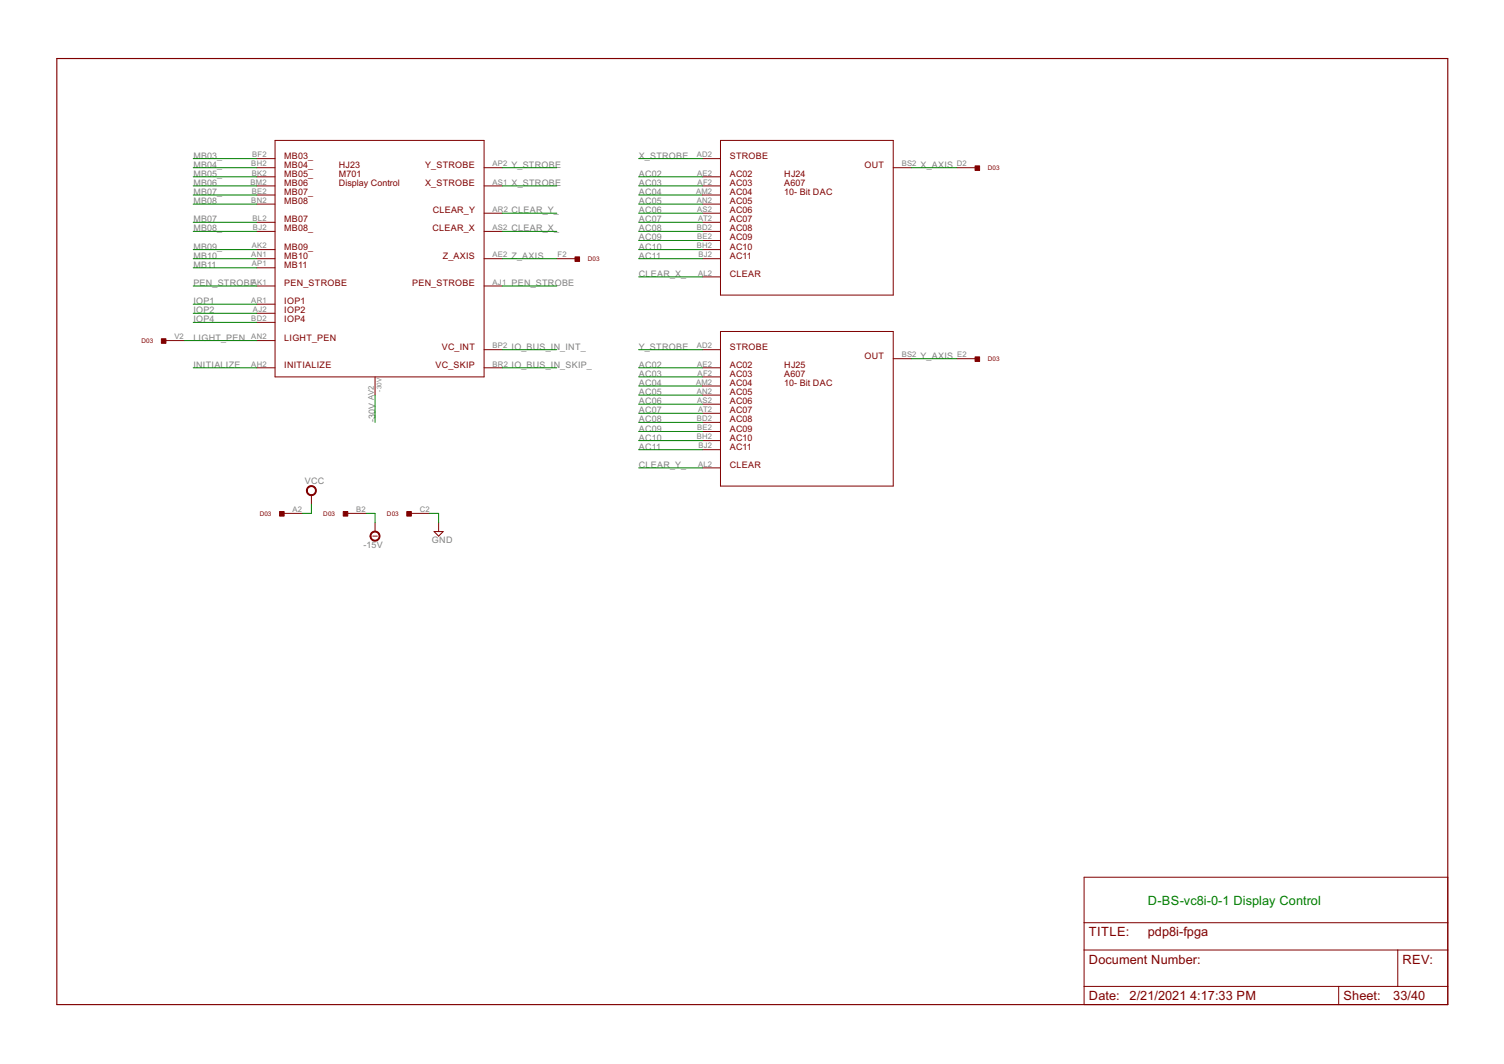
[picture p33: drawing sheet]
<svg xmlns="http://www.w3.org/2000/svg" width="420mm" height="297mm" viewBox="0 0 420 297" stroke-linecap="round" stroke-linejoin="round" font-family="sans-serif">
<defs><g id="words">
<text font-size="4" fill="#008000" x="320.7" y="252.5">D-BS-vc8i-0-1 Display Control</text>
<g font-size="4" fill="#800000">
<text x="304.2" y="261.4">TITLE:</text>
<text x="320.6" y="261.4">pdp8i-fpga</text>
<text x="304.2" y="269">Document Number:</text>
<text x="391.8" y="269">REV:</text>
<text x="304.2" y="279.2">Date: 2/21/2021</text>
<text x="332.5" y="279.2">4:17:33 PM</text>
<text x="375.3" y="279.2">Sheet:</text>
<text x="389.2" y="279.2">33/40</text>
</g>
<g font-size="2.8" fill="#808080">
<text x="54" y="44.3">MB03_</text>
<text x="54" y="46.8">MB04_</text>
<text x="142.9" y="46.8">Y_STROBE</text>
<text x="178.5" y="44.3">X_STROBE</text>
<text x="257.2" y="46.8">X_AXIS</text>
<text x="54" y="49.4">MB05_</text>
<text x="54" y="51.9">MB06</text>
<text x="142.9" y="51.9">X_STROBE</text>
<text x="178.5" y="49.4">AC02</text>
<text x="178.5" y="51.9">AC03</text>
<text x="54" y="54.4">MB07_</text>
<text x="54" y="57">MB08</text>
<text x="142.9" y="59.5">CLEAR_Y_</text>
<text x="178.5" y="54.4">AC04</text>
<text x="178.5" y="57">AC05</text>
<text x="178.5" y="59.5">AC06</text>
<text x="54" y="64.6">MB08_</text>
<text x="54" y="62.1">MB07</text>
<text x="142.9" y="64.6">CLEAR_X_</text>
<text x="178.5" y="62.1">AC07</text>
<text x="178.5" y="64.6">AC08</text>
<text x="54" y="69.7">MB09_</text>
<text x="178.5" y="67.1">AC09</text>
<text x="178.5" y="69.7">AC10</text>
<text x="54" y="74.8">MB11</text>
<text x="54" y="72.2">MB10</text>
<text x="142.9" y="72.2">Z_AXIS</text>
<text x="178.5" y="72.2">AC11</text>
<text x="178.5" y="77.3">CLEAR_X_</text>
<text x="54" y="79.8">PEN_STROBE</text>
<text x="142.9" y="79.8">PEN_STROBE</text>
<text x="54" y="84.9">IOP1</text>
<text x="54" y="90">IOP4</text>
<text x="54" y="87.5">IOP2</text>
<text x="54" y="95.1">LIGHT_PEN</text>
<text x="142.9" y="97.6">IO_BUS_IN_INT_</text>
<text x="178.5" y="97.6">Y_STROBE</text>
<text x="257.2" y="100.1">Y_AXIS</text>
<text x="54" y="102.7">INITIALIZE</text>
<text x="142.9" y="102.7">IO_BUS_IN_SKIP_</text>
<text x="178.5" y="102.7">AC02</text>
<text x="178.5" y="105.2">AC03</text>
<text x="178.5" y="107.8">AC04</text>
<text x="178.5" y="110.3">AC05</text>
<text x="178.5" y="112.8">AC06</text>
<text x="104.8" y="117.9" transform="rotate(-90 104.8 117.9)">-30V</text>
<text x="178.5" y="115.4">AC07</text>
<text x="178.5" y="117.9">AC08</text>
<text x="178.5" y="125.5">AC11</text>
<text x="178.5" y="120.5">AC09</text>
<text x="178.5" y="123">AC10</text>
<text x="178.5" y="130.6">CLEAR_Y_</text>
<text x="85.1" y="135.1">VCC</text>
<text x="101.6" y="153.1">-15V</text>
<text x="120.7" y="151.6">GND</text>
</g>
<g font-size="2.8" fill="#800000">
<text x="79.4" y="44.3">MB03_</text>
<text x="79.4" y="46.8">MB04_</text>
<text x="94.6" y="46.8">HJ23</text>
<text x="118.8" y="46.8">Y_STROBE</text>
<text x="203.9" y="44.3">STROBE</text>
<text x="241.5" y="46.8">OUT</text>
<text x="79.4" y="49.4">MB05_</text>
<text x="79.4" y="51.9">MB06</text>
<text x="94.6" y="49.4">M701</text>
<text x="94.6" y="51.9">Display Control</text>
<text x="118.8" y="51.9">X_STROBE</text>
<text x="203.9" y="49.4">AC02</text>
<text x="203.9" y="51.9">AC03</text>
<text x="219.1" y="49.4">HJ24</text>
<text x="219.1" y="51.9">A607</text>
<text x="79.4" y="54.4">MB07_</text>
<text x="79.4" y="57">MB08</text>
<text x="120.9" y="59.5">CLEAR_Y</text>
<text x="203.9" y="54.4">AC04</text>
<text x="203.9" y="57">AC05</text>
<text x="203.9" y="59.5">AC06</text>
<text x="219.1" y="54.4">10- Bit DAC</text>
<text x="79.4" y="62.1">MB07</text>
<text x="79.4" y="64.6">MB08_</text>
<text x="120.8" y="64.6">CLEAR_X</text>
<text x="203.9" y="62.1">AC07</text>
<text x="203.9" y="64.6">AC08</text>
<text x="79.4" y="69.7">MB09_</text>
<text x="203.9" y="67.1">AC09</text>
<text x="203.9" y="69.7">AC10</text>
<text x="79.4" y="72.2">MB10</text>
<text x="79.4" y="74.8">MB11</text>
<text x="123.7" y="72.2">Z_AXIS</text>
<text x="203.9" y="77.3">CLEAR</text>
<text x="203.9" y="72.2">AC11</text>
<text x="79.4" y="79.8">PEN_STROBE</text>
<text x="115.1" y="79.8">PEN_STROBE</text>
<text x="79.4" y="84.9">IOP1</text>
<text x="79.4" y="87.5">IOP2</text>
<text x="79.4" y="90">IOP4</text>
<text x="79.4" y="95.1">LIGHT_PEN</text>
<text x="123.4" y="97.6">VC_INT</text>
<text x="203.9" y="97.6">STROBE</text>
<text x="241.5" y="100.1">OUT</text>
<text x="79.4" y="102.7">INITIALIZE</text>
<text x="121.7" y="102.7">VC_SKIP</text>
<text x="203.9" y="102.7">AC02</text>
<text x="203.9" y="105.2">AC03</text>
<text x="203.9" y="107.8">AC04</text>
<text x="219.1" y="107.8">10- Bit DAC</text>
<text x="219.1" y="102.7">HJ25</text>
<text x="219.1" y="105.2">A607</text>
<text x="203.9" y="110.3">AC05</text>
<text x="203.9" y="112.8">AC06</text>
<text x="203.9" y="115.4">AC07</text>
<text x="203.9" y="117.9">AC08</text>
<text x="203.9" y="120.5">AC09</text>
<text x="203.9" y="123">AC10</text>
<text x="203.9" y="125.5">AC11</text>
<text x="203.9" y="130.6">CLEAR</text>
</g>
<g font-size="2.4" fill="#808080">
<text x="70.2" y="46.5">BH2</text>
<text x="70.4" y="43.9">BF2</text>
<text x="137.6" y="46.5">AP2</text>
<text x="194.7" y="43.9">AD2</text>
<text x="251.9" y="46.5">BS2</text>
<text x="267.3" y="46.5">D2</text>
<text x="70" y="51.5">BM2</text>
<text x="70.3" y="49">BK2</text>
<text x="137.6" y="51.5">AS1</text>
<text x="194.8" y="49">AE2</text>
<text x="194.9" y="51.5">AF2</text>
<text x="70.2" y="56.6">BN2</text>
<text x="70.3" y="54.1">BE2</text>
<text x="137.6" y="59.2">AR2</text>
<text x="194.4" y="54.1">AM2</text>
<text x="194.7" y="56.6">AN2</text>
<text x="194.8" y="59.2">AS2</text>
<text x="70.6" y="61.7">BL2</text>
<text x="70.7" y="64.2">BJ2</text>
<text x="137.6" y="64.2">AS2</text>
<text x="194.7" y="64.2">BD2</text>
<text x="195.1" y="61.7">AT2</text>
<text x="70.2" y="71.9">AN1</text>
<text x="70.3" y="69.3">AK2</text>
<text x="137.6" y="71.9">AE2</text>
<text x="155.8" y="71.9">F2</text>
<text x="194.7" y="69.3">BH2</text>
<text x="194.8" y="66.8">BE2</text>
<text x="195.1" y="71.9">BJ2</text>
<text x="70.3" y="74.4">AP1</text>
<text x="195" y="76.9">AL2</text>
<text x="70.3" y="79.5">AK1</text>
<text x="137.6" y="79.5">AJ1</text>
<text x="70.2" y="84.6">AR1</text>
<text x="70.2" y="89.6">BD2</text>
<text x="70.7" y="87.1">AJ2</text>
<text x="48.7" y="94.7">V2</text>
<text x="70.2" y="94.7">AN2</text>
<text x="137.6" y="97.3">BP2</text>
<text x="194.7" y="97.3">AD2</text>
<text x="251.9" y="99.8">BS2</text>
<text x="267.4" y="99.8">E2</text>
<text x="70.2" y="102.3">AH2</text>
<text x="137.6" y="102.3">BR2</text>
<text x="194.4" y="107.4">AM2</text>
<text x="194.8" y="102.3">AE2</text>
<text x="194.9" y="104.9">AF2</text>
<text x="104.4" y="111.5" transform="rotate(-90 104.4 111.5)">AV2</text>
<text x="194.7" y="110">AN2</text>
<text x="194.8" y="112.5">AS2</text>
<text x="194.7" y="117.6">BD2</text>
<text x="195.1" y="115">AT2</text>
<text x="194.7" y="122.7">BH2</text>
<text x="194.8" y="120.1">BE2</text>
<text x="195.1" y="125.2">BJ2</text>
<text x="195" y="130.3">AL2</text>
<text x="81.7" y="143">A2</text>
<text x="99.5" y="143">B2</text>
<text x="117.3" y="143">C2</text>
</g>
<g font-size="2" fill="#800000">
<text x="275.9" y="47.6">D03</text>
<text x="164.2" y="73">D03</text>
<text x="39.5" y="95.8">D03</text>
<text x="275.9" y="100.9">D03</text>
<text x="72.5" y="144.1">D03</text>
<text x="90.3" y="144.1">D03</text>
<text x="108.1" y="144.1">D03</text>
</g>
<text font-size="2" fill="#808080" x="106.5" y="109.3" transform="rotate(-90 106.5 109.3)">-30V</text>
</g></defs>
<path d="M15.9 16.3h388.6v264.2h-388.6z" fill="none" stroke="#800000" stroke-width=".32"/>
<g fill="none" stroke="#800000" stroke-width=".28">
<path d="M76.8 39.2h58.4v66h-58.4zM201.3 39.2h48.2v43.2h-48.2zM71.8 46.8h5M71.8 44.3h5M71.8 49.4h5M71.8 51.9h5M71.8 54.4h5M71.8 57h5M135.2 46.8h5.1M135.2 51.9h5.1M135.2 59.5h5.1M196.2 44.3h5.1"/>
<path d="M196.2 49.4h5.1M196.2 51.9h5.1M196.2 54.4h5.1M196.2 57h5.1M196.2 59.5h5.1M249.5 46.8h5.1M267.3 46.8h5.1M71.8 72.2h5M71.8 62.1h5M71.8 64.6h5M71.8 69.7h5M71.8 74.8h5"/>
<path d="M71.8 79.8h5M135.2 72.2h5.1M135.2 64.6h5.1M135.2 79.8h5.1M155.6 72.2h5M196.2 72.2h5.1M196.2 62.1h5.1M196.2 64.6h5.1M196.2 69.7h5.1M196.2 67.1h5.1M196.2 77.3h5.1M46.4 95.1h5"/>
<path d="M71.8 95.1h5M71.8 84.9h5M71.8 87.5h5M71.8 90h5M135.2 97.6h5.1M196.2 97.6h5.1M201.3 92.5h48.2v43.2h-48.2zM71.8 102.7h5M104.8 105.2v5.1M135.2 102.7h5.1M196.2 105.2h5.1M196.2 102.7h5.1"/>
<path d="M196.2 107.8h5.1M196.2 110.3h5.1M196.2 112.8h5.1M196.2 115.4h5.1M196.2 117.9h5.1M249.5 100.1h5.1M267.3 100.1h5.1M87 138.2v2.6M196.2 120.5h5.1M196.2 123h5.1M196.2 125.5h5.1M196.2 130.6h5.1"/>
<path d="M79.4 143.3h5.1M97.2 143.3h5M104.1 149.7h1.3M104.8 145.9v2.5M114.9 143.3h5.1M121.3 148.4h2.5l-1.3 1.3zM122.5 145.9v2.5M302.9 244.9h101.6v35.6h-101.6zM302.9 257.6h101.6M302.9 265.2h101.6M302.9 275.4h101.6M374 275.4v5.1"/>
<path d="M390.5 265.2v10.2"/>
</g>
<g fill="#800000" stroke="#800000" stroke-width=".28">
<path d="M86 136a1.4 1.4 0 0 1 2.2 .2 1.4 1.4 0 0 1-.8 2.1 1.4 1.4 0 0 1-1.8-1.3h.3a1.14 1.14 0 0 1 1.6-1 1.14 1.14 0 0 1 .2 2 1.14 1.14 0 0 1-1.8-.7v-.3h-.3z" fill-rule="evenodd"/>
<path d="M103.7 148.7a1.4 1.4 0 0 1 2.3 .2 1.4 1.4 0 0 1-.8 2.1 1.4 1.4 0 0 1-1.8-1.3h.2a1.14 1.14 0 0 1 1.7-1 1.14 1.14 0 0 1 .2 1.9 1.14 1.14 0 0 1-1.8-.7l-.1-.2h-.2z" fill-rule="evenodd"/>
</g>
<g fill="#800000" stroke="#800000" stroke-width=".28">
<path d="M78.1 142.8h1.3v1.3h-1.3z"/>
<path d="M95.9 142.8h1.3v1.3h-1.3z"/>
<path d="M113.6 142.8h1.3v1.3h-1.3z"/>
<path d="M272.4 46.3h1.3v1.3h-1.3z"/>
<path d="M272.4 99.6h1.3v1.3h-1.3z"/>
<path d="M160.6 71.7h1.3v1.3h-1.3z"/>
<path d="M45.1 94.6h1.3v1.2h-1.3z"/>
</g>
<g fill="none" stroke="#008000" stroke-width=".28">
<path d="M54 46.8h17.8M54 44.3h17.8M54 49.4h17.8M54 51.9h17.8M54 54.4h17.8M54 57h17.8M140.3 46.8h15.3M140.3 51.9h15.3M140.3 59.5h15.3M178.4 44.3h17.8M178.4 49.4h17.8M178.4 51.9h17.8"/>
<path d="M178.4 54.4h17.8M178.4 57h17.8M178.4 59.5h17.8M254.6 46.8h12.7M54 64.6h17.8M54 62.1h17.8M54 72.2h17.8M54 69.7h17.8M54 74.8h17.8M54 79.8h17.8M140.3 64.6h15.3M140.3 72.2h15.3"/>
<path d="M140.3 79.8h15.3M178.4 64.6h17.8M178.4 62.1h17.8M178.4 72.2h17.8M178.4 67.1h17.8M178.4 69.7h17.8M178.4 77.3h17.8M51.4 95.1h20.4M54 84.9h17.8M54 90h17.8M54 87.5h17.8M140.3 97.6h15.3"/>
<path d="M178.4 97.6h17.8M54 102.7h17.8M104.8 110.3v7.6M140.3 102.7h15.3M178.4 102.7h17.8M178.4 105.2h17.8M178.4 107.8h17.8M178.4 110.3h17.8M178.4 112.8h17.8M178.4 115.4h17.8M178.4 117.9h17.8M254.6 100.1h12.7"/>
<path d="M178.4 125.5h17.8M178.4 130.6h17.8M178.4 120.5h17.8M178.4 123h17.8M87 140.8v2.5h-2.5M102.2 143.3h2.6v2.6M120 143.3h2.5v2.6"/>
</g>
<use href="#words"/>
</svg>
